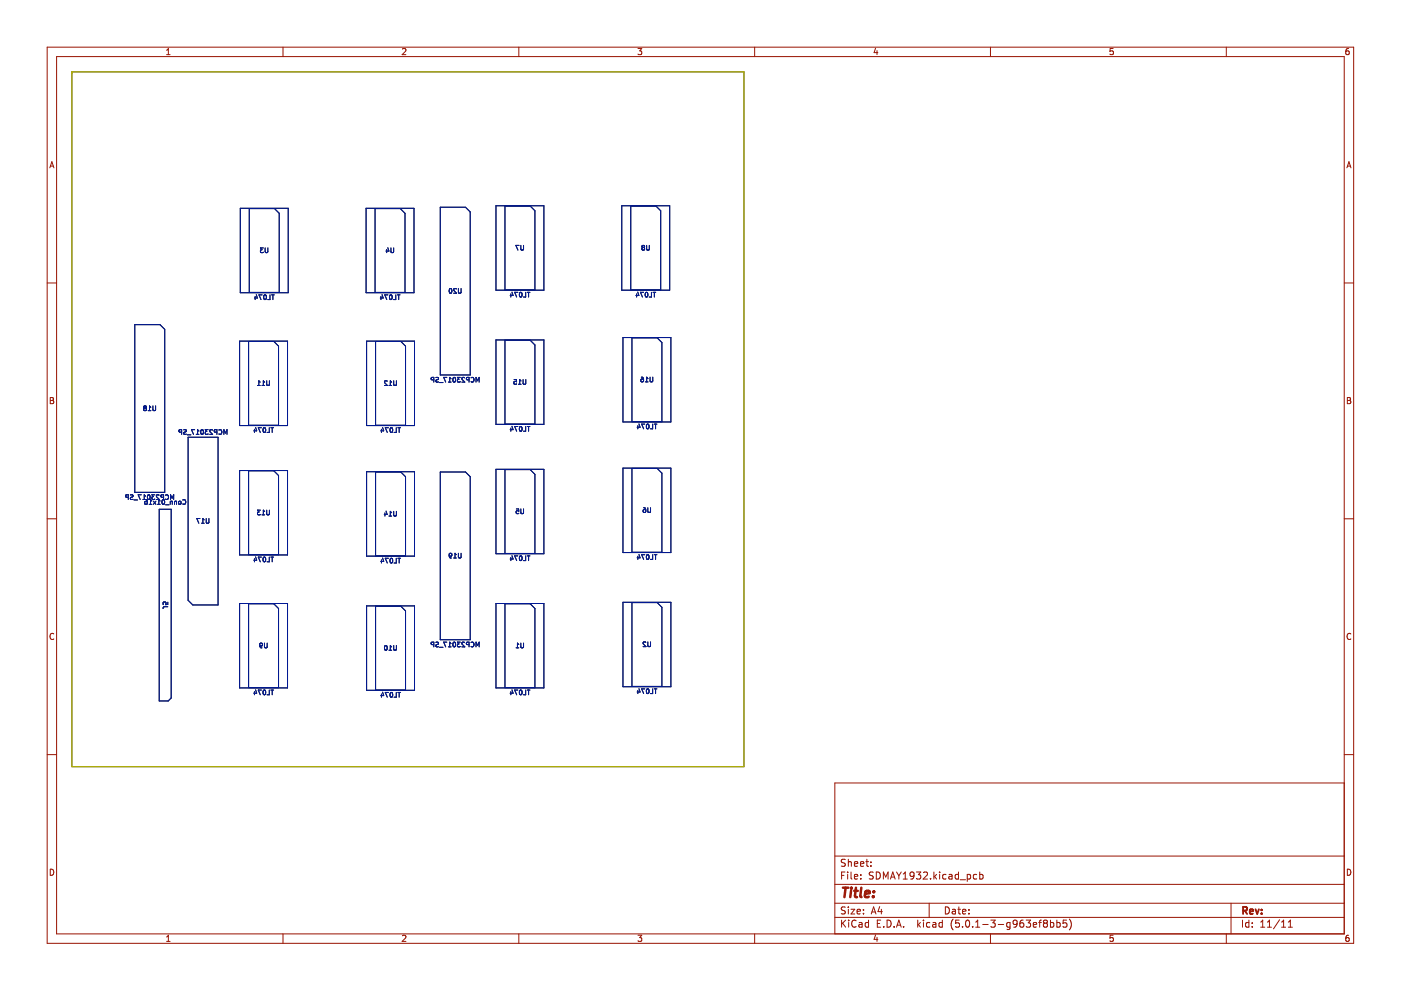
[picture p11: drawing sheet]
<svg xmlns="http://www.w3.org/2000/svg" width="297mm" height="210mm" viewBox="0 0 297 210" stroke-linecap="round" stroke-linejoin="round" font-family="sans-serif">
<g fill="none" stroke="#981200" stroke-width=".21">
<path d="M10 10h277v190h-277zM12 12h273v186h-273zM35.3 11.6h.8M35.3 10.7l.4-.4v1.3M60 10v2M85.3 10.4l.5-.1 .3 .4-.8 .9h.8M110 10v2M135.3 10.3h.8l-.5 .5 .4 .1v.6l-.2 .1-.5-.1M160 10v2M185.6 10.2l-.3 1h.8M185.9 10.7v.9M210 10v2"/>
<path d="M236 10.3h-.6l-.1 .6 .6-.1 .1 .7-.2 .1-.5-.1M260 10v2M285.9 10.3l-.3 .1-.2 .2-.1 .7 .3 .3 .4-.1-.1-.7h-.3l-.3 .2M10.6 35.6l.4-1.3 .4 1.3M10.7 35.2h.6M285.6 35.6l.4-1.3 .4 1.3M285.7 35.2h.6M10 60h2M285 60h2M10.7 84.3h.4l.2 .2-.2 .4 .2 .1 .1 .3-.2 .3h-.5zM10.7 84.9h.4M285.7 84.3h.4l.2 .2-.2 .4 .2 .1 .1 .3-.2 .3h-.5z"/>
<path d="M285.7 84.9h.4M10 110h2M285 110h2M11.4 134.4a.58 .58 0 0 0-.8 .5 .58 .58 0 0 0 .8 .6M286.4 134.4a.58 .58 0 0 0-.8 .5 .58 .58 0 0 0 .8 .6M10 160h2M285 166h-108v32M285 160h2M10.7 184.3a.66 .66 0 0 1 .7 .6 .66 .66 0 0 1-.7 .7zM35.3 198.7l.4-.4v1.3M35.3 199.6h.8M60 198v2"/>
<path d="M85.3 198.4l.5-.1 .3 .4-.8 .9h.8M110 198v2M135.3 198.3h.8l-.5 .5 .4 .1v.6l-.2 .1-.5-.1M160 198v2M177 194.5h108M177 191.5h108M177 187.5h108M177 181.5h108M178.4 195.1v1.5M178.4 185.6h.5M178.6 195.7l.7 .9M179.1 184.9h-.7v1.5"/>
<path d="M179.2 192.4l-.6-.1-.2 .1v.5l.7 .2 .1 .4-.3 .3-.5-.1M179.2 182.3l-.6-.1-.2 .1v.5l.7 .2 .1 .4-.3 .3-.5-.1M179.3 195.1l-.9 .8M179.7 184.9v.1M179.7 185.4v1M179.9 182.2v1.5M179.9 192.3v.1M179.9 192.8v1M179.9 182.8l.2-.1 .3 .1 .1 .9M179.9 195.1v.1M179.9 195.6v1M180.4 192.8h.8l-.8 1h.8"/>
<path d="M180.4 184.9v1.3l.2 .2M181.1 185.9l.8-.2-.1-.2-.4-.1-.3 .2 .1 .7h.6M181.1 183.2l.8-.2-.1-.2-.4-.1-.3 .2 .1 .7h.6M181.5 195.2a.71 .71 0 0 0-1 .5 .71 .71 0 0 0 .7 .9l.3-.2M181.7 193.3l.7-.2v-.2l-.5-.1-.2 .2 .1 .7h.6M182.1 195.7h.6l.1 .9M182.4 183.2l.7-.2v-.2l-.5-.1-.2 .2 .1 .7h.6M182.5 186.2v.2M182.5 185.5v.1M182.8 195.9l-.5 .1-.2 .2 .2 .4 .5-.1M183.1 193.6v.2M183.1 192.9v.1"/>
<path d="M183.6 182.7h.5M183.8 182.2v1.3l.3 .2M184.1 195.7l-.4-.1-.3 .3 .2 .6h.5M184.1 195.1v1.5M184.6 183.5v.2M184.6 182.8v.1M184.7 193.8l.5-1.5 .5 1.5M184.9 193.4h.7M185.1 185l-.5-.1-.2 .1v.5l.6 .2 .1 .4-.2 .3-.6-.1M185.6 198.2l-.3 1h.8M185.8 184.9a.76 .76 0 0 1 .9 .7 .76 .76 0 0 1-.9 .8zM185.9 198.7v.9"/>
<path d="M186 195.8h.5M186.5 192.2l-.4 1.1h1M186.7 195.1h-.7v1.5h.7M186.9 192.8v1M187.3 186.4v-1.5l.5 1.1 .5-1.1v1.5M187.4 196.4v.2M188.1 195.1a.76 .76 0 0 1 .8 .7 .76 .76 0 0 1-.8 .8zM188.8 186.4l.5-1.5 .5 1.5M188.9 186h.7M189.6 196.4v.2M190.1 196.6l.5-1.5 .5 1.5M190.1 184.9l.5 .8"/>
<path d="M190.2 196.2h.7M190.6 185.7v.7M191.1 184.9l-.5 .8M191.5 186.4h.9M191.5 185.3l.4-.4v1.5M191.6 196.4v.2M193.8 185.5l-.3 .3-.4-.1-.2-.2v-.3l.3-.3h.3l.3 .3a1 1 0 0 1-.4 1.2h-.3M194.3 184.9h.9l-.5 .6 .4 .1v.6l-.2 .2-.6-.2M194.6 195.1v1.5M194.7 196l.4 .6M195.1 195.6l-.5 .6M195.8 195.1v.1"/>
<path d="M195.8 195.6v1M195.8 185l.6-.1 .2 .4-.9 1.1h.9M197 191.5v3M197.1 195.7l-.4-.1-.3 .3 .2 .6h.5M197.3 186.2v.2M197.8 195.7h.6v.9M198 184.9v1.5M198.1 185.8l.5 .6M198.4 195.9l-.5 .1-.2 .2 .2 .4 .5-.1M198.6 185.4l-.6 .6M199.2 184.9v.1M199.2 185.4v1"/>
<path d="M199.8 195.7l-.4-.1-.3 .3 .1 .6h.6M199.8 195.1v1.5M200.4 192.3a.76 .76 0 0 1 .9 .7 .76 .76 0 0 1-.9 .8zM200.6 185.5l-.5-.1-.2 .3 .1 .6h.6M201.2 185.5h.6l.1 .9M201.9 185.7l-.5 .1-.3 .2 .3 .4 .5-.1M201.9 192.9h.6l.1 .9M202.1 194.9a1.72 1.72 0 0 0 0 2.3M202.6 193.1l-.5 .1-.2 .2 .2 .4 .5-.1M203.1 192.8h.5M203.2 185.5l-.4-.1-.3 .3 .1 .6h.6M203.2 184.9v1.5"/>
<path d="M203.3 192.3v1.3l.3 .2M203.4 195.1h-.8v.7l.2-.1h.5l.1 .2v.5l-.3 .2-.5-.2M203.6 186.5h1.1M204.1 193.3l.7-.2-.1-.2-.4-.1-.2 .2v.7h.6M204.1 196.4v.2M204.9 195.2l.2-.1a.8 .8 0 0 1 .5 .7 .8 .8 0 0 1-.5 .8l-.4-.6zM205.1 185.5l.4-.1 .3 .3-.2 .6h-.5M205.1 185.4v1.5M205.4 193.6v.2M205.4 192.9v.1M206.2 196.4v.2M206.9 196.6h.8"/>
<path d="M206.9 195.5l.4-.4v1.5M207.1 185.5l-.5-.1-.2 .3 .1 .6h.6M207.7 185.5l.4-.1 .3 .3-.1 .6h-.6M207.7 184.9v1.5M208.4 196h1.1M210 198v2M210.1 195.1h.9l-.5 .6 .4 .1v.6l-.2 .2-.6-.2M211.6 196h1.2M214.1 195.7l-.4-.1-.3 .3 .2 .6h.5M214.1 195.6v1.2l-.2 .3-.4-.1M215.6 195.7l-.2 .3-.5-.1-.1-.2v-.3l.3-.3 .4 .1 .1 .2a1 1 0 0 1-.4 1.2h-.3M216.9 195.1l-.4 .1a1.01 1.01 0 0 0 0 1.4l.5-.2 .1-.5-.3-.2h-.4l-.2 .2"/>
<path d="M217.6 195.1h.9l-.5 .6 .4 .1v.6l-.2 .2-.6-.2M219.1 196.1l.7-.2-.1-.2-.4-.1-.2 .2v.7h.6M220.2 195.6h.6M220.8 195.1l-.4 .2v1.3M221.5 195.7l-.3 .3v.3l.3 .3h.3l.3-.3v-.3l-.3-.3M221.5 195.7l-.3-.3 .3-.3h.3l.3 .3-.3 .3M221.5 195.7h.3M222.7 195.7l.4-.1 .3 .3-.1 .6h-.6M222.7 195.1v1.5M224.1 195.7l.4-.1 .3 .3-.2 .6h-.5M224.1 195.1v1.5M226.1 195.1h-.7v.7l.2-.1h.5l.1 .2-.1 .5-.2 .2-.5-.2"/>
<path d="M226.7 194.9a1.72 1.72 0 0 1 0 2.3M236 198.3h-.6l-.1 .6h.6l.1 .6-.2 .1-.5-.1M260 198v2M261 191.5v6.5M263.4 195.1v1.5M264.8 195.7l-.4-.1-.3 .3 .1 .6h.6M264.8 195.1v1.5M265.5 196.4v.2M265.5 195.7v.1M267.3 196.6h.8M267.3 195.5l.4-.4v1.5M268.7 196.6h.9"/>
<path d="M268.7 195.5l.4-.4v1.5M271.3 195l-1.3 1.9M271.7 196.6h.9M271.7 195.5l.4-.4v1.5M273.1 196.6h.9M273.1 195.5l.5-.4v1.5M285.7 184.3a.66 .66 0 0 1 .7 .6 .66 .66 0 0 1-.7 .7zM285.9 198.3l-.3 .1-.2 .2-.1 .7 .3 .3 .4-.1-.1-.6-.3-.1-.3 .2"/>
</g>
<path d="M263.6 193.1l.7-.1 .1-.2-.1-.4-.7-.1v1.5M263.9 193.1l.5 .7M265 193.3l.7-.2-.1-.2-.4-.1-.2 .2 .1 .7h.5M266.2 192.8l.4 1 .3-1M267.5 193.6v.2M267.5 192.9v.1" fill="none" stroke="#981200" stroke-width=".39"/>
<path d="M178.7 188.2h1.2M179.3 188.2l-.3 2M180.4 188.9l-.1 1.3M180.5 188.2v.2M181.1 188.9h.8M181.5 188.2l-.2 1.7v.2l.4 .1M182.6 188.2l-.2 1.7 .3 .3M183.4 189.5l1-.1-.1-.4-.5-.1-.3 .3-.1 .9h.8M185.2 190l-.1 .2M185.3 189v.2" fill="none" stroke="#981200" stroke-width=".52"/>
<g fill="none" stroke="#000" stroke-width=".21">
<path d="M15.2 15.2h142.5v147.4h-142.5zM50.9 44.2h10.2v17.9h-10.2zM52.9 44.2h5.3l1 1v16.8h-6.3zM55.8 52.6h-.6l.3 .3-.2 .1v.5h.5M56.2 52.6v.8l.2 .2 .4-.2v-.8M77.6 44.2h10.2v17.9h-10.2zM79.5 44.2h5.4l1 1v16.8h-6.4zM82 52.9v.7M82.2 52.5l.3 .7h-.7M82.9 52.6v.8l.2 .2 .4-.2v-.8M93.3 43.9h5.4l1 1v34.6h-6.4zM105.2 43.6h10.1v17.9h-10.1z"/>
<path d="M107.1 43.7h5.3l1 1v16.8h-6.3zM110 52h-.6l.4 1M110.4 52v.8l.2 .2 .4-.2v-.8M131.8 43.6h10.2v17.9h-10.2zM133.7 43.7h5.4l1 1v16.8h-6.4zM136.1 52.1l.2 .4M136.2 52.1h.4l-.1 .4M136.2 52.1h-.1M136.2 52.5l-.1 .1M136.3 52.5h.2M136.3 52.5h-.1M136.5 52.5l.2 .1-.2 .4-.4-.1v-.3"/>
<path d="M137.1 52v.8l.2 .2 .4-.2v-.8M28.6 68.8h5.3l1 1v34.6h-6.3zM50.8 72.3h10.2v17.9h-10.2zM52.7 72.4h5.4l1 1v16.8h-6.4zM54.1 62.8v.7M54.3 62.5l.3 .7h-.6M55.6 62.5h-.7l.4 1M56 63.4v.1M56 62.6l.1-.1a.53 .53 0 0 1 .4 .5 .53 .53 0 0 1-.4 .5l-.2-.4zM57.2 62.5v1h-.4M57.6 62.5h.5M57.9 62.5v1"/>
<path d="M77.7 72.3h10.2v17.9h-10.2zM79.6 72.4h5.4l1 1v16.8h-6.4zM80.8 62.8v.7M81 62.5l.2 .7h-.6M82.2 62.5h-.6l.4 1M82.7 62.6l.1-.1a.49 .49 0 0 1 .4 .5 .49 .49 0 0 1-.5 .5l-.1-.4zM83.9 62.5v1h-.5M84.2 62.5h.6M84.5 62.5v1M95.3 61.3l.2-.1a.49 .49 0 0 1 .3 .5 .49 .49 0 0 1-.4 .4l-.2-.3zM96.8 61.3l-.4-.1-.2 .3 .6 .7h-.6M97.2 61.2v.8l.2 .2 .4-.2v-.8"/>
<path d="M105.2 72.1h10.1v17.9h-10.1zM107.1 72.1h5.3l1 1v16.8h-6.3zM108.3 62.3v.7M108.5 61.9l.3 .7h-.6M109.8 62h-.7l.4 1M110.3 62h.1a.49 .49 0 0 1 .3 .5 .49 .49 0 0 1-.4 .4l-.2-.3zM111.5 62v1h-.5M111.8 62h.6M112.1 62v1M132.1 71.6h10.1v17.9h-10.1zM134 71.6h5.3l1 1v16.8h-6.3zM135 62.3v.7"/>
<path d="M135.2 61.9l.3 .7h-.7M136 80l.4 .2v.6l-.1 .2-.4-.1 .1-.5h.3l.1 .1M136.5 62h-.7l.4 1M136.9 62h.1a.49 .49 0 0 1 .4 .5 .49 .49 0 0 1-.5 .4l-.1-.3zM137.8 80v.8l.2 .2 .4-.2v-.8M138.1 62v1h-.5M138.5 62h.5M138.7 62v1M30.7 86.5l-.2 .2 .2 .4 .3-.2-.2-.4M30.7 86.5l-.2-.2 .2-.2 .3 .2-.2 .2M30.7 86.5h.1M31.4 87.1h.6"/>
<path d="M32 86.4l-.3-.3v1M32.4 86.1v.8l.2 .2 .4-.2v-.8M38.5 91.6h-.5v-.4l.5-.1v1M38.9 91.1h.5M39.4 91.1l.1 .1M39.5 91.2a.42 .42 0 0 1-.5 .5v.4h.5M39.7 92.2h.8M39.9 92.7h6.3v35.6h-5.3l-1-1zM41.3 91.1h-.7l.4 1M41.6 92.1h.6M42.2 91.4l-.3-.3v1M42.7 91.1h.1a.49 .49 0 0 1 .4 .5 .49 .49 0 0 1-.5 .5l-.1-.4z"/>
<path d="M44.1 91.1h-.6l.3 .4-.2 .1v.4h.5M45 91.2l-.3-.1-.2 .3 .6 .7h-.6M46 91.6h-.5v-.4l.5-.1v1M46.4 91.2a.44 .44 0 0 1 .6 .4 .44 .44 0 0 1-.6 .4M47.5 92.1v-1l.3 .7 .3-.7v1M50.8 99.8h10.2v17.9h-10.2zM52.7 99.8h5.4l1 1v16.8h-6.4zM54 91v.7M54.2 90.6l.2 .7h-.6M54.6 81.7h.6M55.2 81l-.3-.3v1M55.4 90.7h-.6l.4 1"/>
<path d="M55.5 81.7h.6M55.9 90.8l.1-.1a.49 .49 0 0 1 .4 .5 .49 .49 0 0 1-.5 .4l-.1-.3zM56.1 81l-.3-.3v1M56.5 80.7v.8l.2 .2 .4-.2v-.8M57.1 90.7v1h-.5M57.4 90.7h.6M57.7 90.7v1M80.9 91v.7M81.1 90.6l.3 .7h-.7M82.1 80.8l-.4-.1-.2 .3 .6 .7h-.6M82.4 90.7h-.7l.4 1M82.5 81.7h.5"/>
<path d="M82.8 90.8l.1-.1a.49 .49 0 0 1 .4 .5 .49 .49 0 0 1-.5 .4l-.1-.3zM83 81l-.2-.3v1M83.5 80.7v.8l.2 .2 .3-.2v-.8M84 90.7v1h-.5M84.4 90.7h.5M84.6 90.7v1M92 80.5h-.5l-.1-.4 .6-.1v1M92.4 80.1h.5a.42 .42 0 0 1-.5 .5l.1 .4h.5M93.2 81.1h.7M94.7 80h-.6l.4 1M95.1 81h.5M95.6 80.3l-.2-.3v1"/>
<path d="M96.1 80.1l.2-.1a.49 .49 0 0 1 .3 .5 .49 .49 0 0 1-.4 .5l-.2-.4zM97.6 80h-.6l.3 .4-.3 .1v.4h.6M98.5 80.1l-.4-.1-.2 .3 .6 .7h-.6M99.4 80.5h-.4l-.1-.4 .5-.1v1M99.9 80.1a.44 .44 0 0 1 .6 .4 .44 .44 0 0 1-.6 .4M100.9 81v-1l.4 .7 .3-.7v1M105.2 99.5h10.1v17.9h-10.1zM107.1 99.6h5.3l1 1v16.7h-6.3zM108.3 90.8v.6M108.5 90.4l.3 .7h-.6M109 80.5h.5v.5l-.5-.1v.5h.5M109.8 90.4h-.7l.4 1"/>
<path d="M109.9 81.5h.6M110.2 90.5l.2-.1a.49 .49 0 0 1 .3 .5 .49 .49 0 0 1-.4 .5l-.2-.4zM110.5 80.8l-.3-.3v1M110.9 80.5v.8l.2 .2 .4-.2v-.8M111.5 90.4v1h-.5M111.8 90.4h.6M112.1 90.4v1M132.1 99.3h10.1v17.9h-10.1zM134 99.3h5.3l1 1v16.8h-6.3zM135.2 90.3v.6M135.5 89.9l.2 .7h-.6M136.7 89.9h-.7l.5 1"/>
<path d="M136.8 81h.6M137.1 90l.2-.1a.49 .49 0 0 1 .3 .5 .49 .49 0 0 1-.4 .5l-.2-.4zM137.4 80.3l-.3-.3v1M137.5 90.8v.1M138.4 89.9v1h-.5M138.7 89.9h.6M139 89.9v1M27.2 105.4h-.5v-.4l.5-.1v1M27.6 105h.6a.42 .42 0 0 1-.5 .5v.4h.5M28.4 106h.8M30 104.9h-.7l.4 1M30.3 105.9h.6"/>
<path d="M30.8 105.9l.4 .3v.5l-.1 .2-.4-.1 .1-.4 .3-.1 .1 .2M30.9 105.2l-.3-.3v1M31.3 105l.2-.1a.49 .49 0 0 1 .3 .5 .49 .49 0 0 1-.4 .5l-.1-.4zM31.6 106.9h.6M32.2 106.2l-.3-.3v1M32.5 106.3l.6 .6M32.8 104.9h-.6l.3 .4-.2 .1v.4h.5M33.1 106.3l-.6 .6M33.4 106.9h.6M33.7 105l-.4-.1-.1 .3 .6 .7h-.6M33.8 108h2.5v40l-.6 .6h-1.9zM34 106.2l-.3-.3v1"/>
<path d="M34.4 106l.2-.1a.49 .49 0 0 1 .3 .5 .49 .49 0 0 1-.4 .5l-.2-.3zM34.7 105.4h-.5v-.4l.5-.1v1M35.1 107h.8M35.1 105a.44 .44 0 0 1 .6 .4 .44 .44 0 0 1-.6 .4M36.2 105.9v-1l.3 .7 .3-.7v1M36.5 106.4l-.4-.1v.6M36.5 106.3v.6M37.4 106.4l-.3-.1-.1 .6M37.4 106.3v.6M38 106.3h.2l.2 .2v.2l-.2 .2-.3-.2zM38.8 106a.44 .44 0 0 1 .6 .4 .44 .44 0 0 1-.6 .4M42.4 109.9h-.7l.5 1"/>
<path d="M42.7 110.9h.6M43.3 110.2l-.3-.3v1M43.7 109.9v.8l.2 .2 .4-.2v-.8M54 118.4v.7M54.2 118.1l.2 .7h-.6M55.2 108.2h-.6l.3 .3-.3 .1v.5h.6M55.4 118.1h-.6l.4 1M55.5 109.2h.6M55.9 118.2l.1-.1a.49 .49 0 0 1 .4 .5 .49 .49 0 0 1-.5 .5l-.1-.4zM56.1 108.5l-.3-.3v1M56.5 108.2v.8l.2 .2 .4-.2v-.8M57.1 118.1v1h-.5"/>
<path d="M57.4 118.1h.6M57.7 118.1v1M77.7 100h10.2v17.9h-10.2zM79.6 100.1h5.4l1 1v16.8h-6.4zM80.9 118.7v.7M81.1 118.3l.3 .7h-.7M81.6 108.8v.6M81.9 108.4l.2 .7h-.6M82.4 118.4h-.7l.4 1M82.5 109.4h.5M82.8 118.5l.1-.1a.49 .49 0 0 1 .4 .5 .49 .49 0 0 1-.5 .4l-.1-.3zM83 108.7l-.2-.3v1"/>
<path d="M83.5 108.4v.8l.2 .2 .3-.2v-.8M84 118.4v1h-.5M84.4 118.4h.5M84.6 118.4v1M93.3 100.1h5.4l1 1v34.5h-6.4zM95.2 117.7l.2 .2h.3l.1-.5-.4-.1-.2 .2 .1 .6 .4 .2M96.2 118.3h.6M96.8 117.6l-.3-.3v1M97.2 117.3v.8l.2 .2 .4-.2v-.8M108.3 118.2v.7M108.5 117.8l.3 .7h-.6M109.5 107.9h.5v.5l-.5-.1v.5h.5"/>
<path d="M109.8 117.9h-.7l.4 1M110.2 118l.2-.1a.49 .49 0 0 1 .3 .5 .49 .49 0 0 1-.4 .4l-.2-.3zM110.4 107.9v.8l.2 .2 .4-.2v-.8M111.5 117.9v1h-.5M111.8 117.9h.6M112.1 117.9v1M135.2 117.9v.7M135.5 117.6l.2 .7h-.6M136.4 107.7l.5 .2v.6l-.2 .2-.3-.1v-.5l.3-.1 .2 .2M136.7 117.6h-.7l.5 1M137.1 117.7l.2-.1a.49 .49 0 0 1 .3 .5 .49 .49 0 0 1-.4 .5l-.2-.4zM137.4 107.7v.8l.1 .2 .4-.2v-.8"/>
<path d="M138.4 117.6v1h-.5M138.7 117.6h.6M139 117.6v1M35.6 127.7v.5h-.5v-.5h-.4v.5M35.6 128.6l-.9 .1-.1 .3M50.8 128h10.2v17.9h-10.2zM52.7 128h5.4l1 1v16.8h-6.4zM55.1 136.8l.2 .2 .2-.1 .1-.4-.3-.1-.2 .1v.6l.4 .3M56.1 136.4v.8l.2 .2 .3-.2v-.8M77.7 128.5h10.2v17.9h-10.2zM79.6 128.5h5.4l1 1v16.8h-6.4zM81.6 137l.2-.1a.49 .49 0 0 1 .3 .5 .49 .49 0 0 1-.4 .4l-.2-.3z"/>
<path d="M82.5 137.9h.5M83 137.2l-.2-.3v1M83.5 136.9v.8l.2 .2 .3-.2v-.8M92 136.7l-.5-.1-.1-.4 .6-.1v1M92.4 136.2h.5a.42 .42 0 0 1-.5 .6l.1 .3h.5M93.2 137.2h.7M94.7 136.1h-.6l.4 1M95.1 137.1h.5M95.6 136.4l-.2-.3v1M96.1 136.2l.2-.1a.49 .49 0 0 1 .3 .6 .49 .49 0 0 1-.4 .4l-.2-.3zM97.6 136.1h-.6l.3 .4-.3 .1v.5h.6M98.5 136.2l-.4-.1-.2 .3 .6 .7h-.6"/>
<path d="M99.4 136.7l-.4-.1-.1-.4 .5-.1v1M99.9 136.2a.44 .44 0 0 1 .6 .4 .44 .44 0 0 1-.6 .5M100.9 137.1v-1l.4 .8 .3-.8v1M105.2 128h10.1v17.9h-10.1zM107.1 128h5.3l1 1v16.8h-6.3zM109.4 137.4h.6M110 136.6l-.3-.2v1M110.4 136.4v.8l.2 .2 .4-.2v-.8M132.1 127.7h10.1v17.9h-10.1zM134 127.8h5.3l1 1v16.7h-6.3zM136.9 136.2l-.4-.1-.1 .3 .6 .7h-.6M137.4 136.1v.8l.1 .2 .4-.2v-.8"/>
<path d="M54 146.6v.7M54.2 146.3l.2 .7h-.6M55.4 146.3h-.6l.4 1M55.9 146.4l.1-.1a.49 .49 0 0 1 .4 .5 .49 .49 0 0 1-.5 .5l-.1-.4zM57.1 146.3v1h-.5M57.4 146.3h.6M57.7 146.3v1M80.9 147.1v.7M81.1 146.8l.3 .7h-.7M82.4 146.8h-.7l.4 1M82.8 146.9l.1-.1a.49 .49 0 0 1 .4 .5 .49 .49 0 0 1-.5 .5l-.1-.4zM84 146.8v1h-.5"/>
<path d="M84.4 146.8h.5M84.6 146.8v1M108.3 146.6v.7M108.5 146.3l.3 .7h-.6M109.8 146.3h-.7l.4 1M110.2 146.4l.2-.1a.49 .49 0 0 1 .3 .5 .49 .49 0 0 1-.4 .5l-.2-.4zM111.5 146.3v1h-.5M111.8 146.3h.6M112.1 146.3v1M135.2 146.4v.7M135.5 146l.2 .7h-.6M136.7 146.1h-.7l.5 1"/>
<path d="M137.1 146.1h.2a.49 .49 0 0 1 .3 .5 .49 .49 0 0 1-.4 .4l-.2-.3zM137.5 147h.1M138.4 146.1v1h-.5M138.7 146.1h.6M139 146.1v1"/>
</g>
<path d="M15.2 15.2h142.5v147.4h-142.5z" fill="none" stroke="#cdca00" stroke-width=".21"/>
<g fill="none" stroke="#011996" stroke-width=".21">
<path d="M50.9 44.2h10.2v17.9h-10.2zM52.9 44.2h5.3l1 1v16.8h-6.3zM55.8 52.6h-.6l.3 .3-.2 .1v.5h.5M56.2 52.6v.8l.2 .2 .4-.2v-.8M77.6 44.2h10.2v17.9h-10.2zM79.5 44.2h5.4l1 1v16.8h-6.4zM82 52.9v.7M82.2 52.5l.3 .7h-.7M82.9 52.6v.8l.2 .2 .4-.2v-.8M93.3 43.9h5.4l1 1v34.6h-6.4zM105.2 43.6h10.1v17.9h-10.1zM107.1 43.7h5.3l1 1v16.8h-6.3z"/>
<path d="M110 52h-.6l.4 1M110.4 52v.8l.2 .2 .4-.2v-.8M131.8 43.6h10.2v17.9h-10.2zM133.7 43.7h5.4l1 1v16.8h-6.4zM136.1 52.1l.2 .4M136.2 52.1h.4l-.1 .4M136.2 52.1h-.1M136.2 52.5l-.1 .1M136.3 52.5h.2M136.3 52.5h-.1M136.5 52.5l.2 .1-.2 .4-.4-.1v-.3M137.1 52v.8l.2 .2 .4-.2v-.8"/>
<path d="M28.6 68.8h5.3l1 1v34.6h-6.3zM50.8 72.3h10.2v17.9h-10.2zM52.7 72.4h5.4l1 1v16.8h-6.4zM54.1 62.8v.7M54.3 62.5l.3 .7h-.6M55.6 62.5h-.7l.4 1M56 63.4v.1M56 62.6l.1-.1a.53 .53 0 0 1 .4 .5 .53 .53 0 0 1-.4 .5l-.2-.4zM57.2 62.5v1h-.4M57.6 62.5h.5M57.9 62.5v1M77.7 72.3h10.2v17.9h-10.2z"/>
<path d="M79.6 72.4h5.4l1 1v16.8h-6.4zM80.8 62.8v.7M81 62.5l.2 .7h-.6M82.2 62.5h-.6l.4 1M82.7 62.6l.1-.1a.49 .49 0 0 1 .4 .5 .49 .49 0 0 1-.5 .5l-.1-.4zM83.9 62.5v1h-.5M84.2 62.5h.6M84.5 62.5v1M95.3 61.3l.2-.1a.49 .49 0 0 1 .3 .5 .49 .49 0 0 1-.4 .4l-.2-.3zM96.8 61.3l-.4-.1-.2 .3 .6 .7h-.6M97.2 61.2v.8l.2 .2 .4-.2v-.8M105.2 72.1h10.1v17.9h-10.1z"/>
<path d="M107.1 72.1h5.3l1 1v16.8h-6.3zM108.3 62.3v.7M108.5 61.9l.3 .7h-.6M109.8 62h-.7l.4 1M110.3 62h.1a.49 .49 0 0 1 .3 .5 .49 .49 0 0 1-.4 .4l-.2-.3zM111.5 62v1h-.5M111.8 62h.6M112.1 62v1M132.1 71.6h10.1v17.9h-10.1zM134 71.6h5.3l1 1v16.8h-6.3zM135 62.3v.7M135.2 61.9l.3 .7h-.7"/>
<path d="M136 80l.4 .2v.6l-.1 .2-.4-.1 .1-.5h.3l.1 .1M136.5 62h-.7l.4 1M136.9 62h.1a.49 .49 0 0 1 .4 .5 .49 .49 0 0 1-.5 .4l-.1-.3zM137.8 80v.8l.2 .2 .4-.2v-.8M138.1 62v1h-.5M138.5 62h.5M138.7 62v1M30.7 86.5l-.2 .2 .2 .4 .3-.2-.2-.4M30.7 86.5l-.2-.2 .2-.2 .3 .2-.2 .2M30.7 86.5h.1M31.4 87.1h.6M32 86.4l-.3-.3v1"/>
<path d="M32.4 86.1v.8l.2 .2 .4-.2v-.8M38.5 91.6h-.5v-.4l.5-.1v1M38.9 91.1h.5M39.4 91.1l.1 .1M39.5 91.2a.42 .42 0 0 1-.5 .5v.4h.5M39.7 92.2h.8M39.9 92.7h6.3v35.6h-5.3l-1-1zM41.3 91.1h-.7l.4 1M41.6 92.1h.6M42.2 91.4l-.3-.3v1M42.7 91.1h.1a.49 .49 0 0 1 .4 .5 .49 .49 0 0 1-.5 .5l-.1-.4zM44.1 91.1h-.6l.3 .4-.2 .1v.4h.5"/>
<path d="M45 91.2l-.3-.1-.2 .3 .6 .7h-.6M46 91.6h-.5v-.4l.5-.1v1M46.4 91.2a.44 .44 0 0 1 .6 .4 .44 .44 0 0 1-.6 .4M47.5 92.1v-1l.3 .7 .3-.7v1M50.8 99.8h10.2v17.9h-10.2zM52.7 99.8h5.4l1 1v16.8h-6.4zM54 91v.7M54.2 90.6l.2 .7h-.6M54.6 81.7h.6M55.2 81l-.3-.3v1M55.4 90.7h-.6l.4 1M55.5 81.7h.6"/>
<path d="M55.9 90.8l.1-.1a.49 .49 0 0 1 .4 .5 .49 .49 0 0 1-.5 .4l-.1-.3zM56.1 81l-.3-.3v1M56.5 80.7v.8l.2 .2 .4-.2v-.8M57.1 90.7v1h-.5M57.4 90.7h.6M57.7 90.7v1M80.9 91v.7M81.1 90.6l.3 .7h-.7M82.1 80.8l-.4-.1-.2 .3 .6 .7h-.6M82.4 90.7h-.7l.4 1M82.5 81.7h.5M82.8 90.8l.1-.1a.49 .49 0 0 1 .4 .5 .49 .49 0 0 1-.5 .4l-.1-.3z"/>
<path d="M83 81l-.2-.3v1M83.5 80.7v.8l.2 .2 .3-.2v-.8M84 90.7v1h-.5M84.4 90.7h.5M84.6 90.7v1M92 80.5h-.5l-.1-.4 .6-.1v1M92.4 80.1h.5a.42 .42 0 0 1-.5 .5l.1 .4h.5M93.2 81.1h.7M94.7 80h-.6l.4 1M95.1 81h.5M95.6 80.3l-.2-.3v1M96.1 80.1l.2-.1a.49 .49 0 0 1 .3 .5 .49 .49 0 0 1-.4 .5l-.2-.4z"/>
<path d="M97.6 80h-.6l.3 .4-.3 .1v.4h.6M98.5 80.1l-.4-.1-.2 .3 .6 .7h-.6M99.4 80.5h-.4l-.1-.4 .5-.1v1M99.9 80.1a.44 .44 0 0 1 .6 .4 .44 .44 0 0 1-.6 .4M100.9 81v-1l.4 .7 .3-.7v1M105.2 99.5h10.1v17.9h-10.1zM107.1 99.6h5.3l1 1v16.7h-6.3zM108.3 90.8v.6M108.5 90.4l.3 .7h-.6M109 80.5h.5v.5l-.5-.1v.5h.5M109.8 90.4h-.7l.4 1M109.9 81.5h.6"/>
<path d="M110.2 90.5l.2-.1a.49 .49 0 0 1 .3 .5 .49 .49 0 0 1-.4 .5l-.2-.4zM110.5 80.8l-.3-.3v1M110.9 80.5v.8l.2 .2 .4-.2v-.8M111.5 90.4v1h-.5M111.8 90.4h.6M112.1 90.4v1M132.1 99.3h10.1v17.9h-10.1zM134 99.3h5.3l1 1v16.8h-6.3zM135.2 90.3v.6M135.5 89.9l.2 .7h-.6M136.7 89.9h-.7l.5 1M136.8 81h.6"/>
<path d="M137.1 90l.2-.1a.49 .49 0 0 1 .3 .5 .49 .49 0 0 1-.4 .5l-.2-.4zM137.4 80.3l-.3-.3v1M137.5 90.8v.1M138.4 89.9v1h-.5M138.7 89.9h.6M139 89.9v1M27.2 105.4h-.5v-.4l.5-.1v1M27.6 105h.6a.42 .42 0 0 1-.5 .5v.4h.5M28.4 106h.8M30 104.9h-.7l.4 1M30.3 105.9h.6M30.8 105.9l.4 .3v.5l-.1 .2-.4-.1 .1-.4 .3-.1 .1 .2"/>
<path d="M30.9 105.2l-.3-.3v1M31.3 105l.2-.1a.49 .49 0 0 1 .3 .5 .49 .49 0 0 1-.4 .5l-.1-.4zM31.6 106.9h.6M32.2 106.2l-.3-.3v1M32.5 106.3l.6 .6M32.8 104.9h-.6l.3 .4-.2 .1v.4h.5M33.1 106.3l-.6 .6M33.4 106.9h.6M33.7 105l-.4-.1-.1 .3 .6 .7h-.6M33.8 108h2.5v40l-.6 .6h-1.9zM34 106.2l-.3-.3v1M34.4 106l.2-.1a.49 .49 0 0 1 .3 .5 .49 .49 0 0 1-.4 .5l-.2-.3z"/>
<path d="M34.7 105.4h-.5v-.4l.5-.1v1M35.1 107h.8M35.1 105a.44 .44 0 0 1 .6 .4 .44 .44 0 0 1-.6 .4M36.2 105.9v-1l.3 .7 .3-.7v1M36.5 106.4l-.4-.1v.6M36.5 106.3v.6M37.4 106.4l-.3-.1-.1 .6M37.4 106.3v.6M38 106.3h.2l.2 .2v.2l-.2 .2-.3-.2zM38.8 106a.44 .44 0 0 1 .6 .4 .44 .44 0 0 1-.6 .4M42.4 109.9h-.7l.5 1M42.7 110.9h.6"/>
<path d="M43.3 110.2l-.3-.3v1M43.7 109.9v.8l.2 .2 .4-.2v-.8M54 118.4v.7M54.2 118.1l.2 .7h-.6M55.2 108.2h-.6l.3 .3-.3 .1v.5h.6M55.4 118.1h-.6l.4 1M55.5 109.2h.6M55.9 118.2l.1-.1a.49 .49 0 0 1 .4 .5 .49 .49 0 0 1-.5 .5l-.1-.4zM56.1 108.5l-.3-.3v1M56.5 108.2v.8l.2 .2 .4-.2v-.8M57.1 118.1v1h-.5M57.4 118.1h.6"/>
<path d="M57.7 118.1v1M77.7 100h10.2v17.9h-10.2zM79.6 100.1h5.4l1 1v16.8h-6.4zM80.9 118.7v.7M81.1 118.3l.3 .7h-.7M81.6 108.8v.6M81.9 108.4l.2 .7h-.6M82.4 118.4h-.7l.4 1M82.5 109.4h.5M82.8 118.5l.1-.1a.49 .49 0 0 1 .4 .5 .49 .49 0 0 1-.5 .4l-.1-.3zM83 108.7l-.2-.3v1M83.5 108.4v.8l.2 .2 .3-.2v-.8"/>
<path d="M84 118.4v1h-.5M84.4 118.4h.5M84.6 118.4v1M93.3 100.1h5.4l1 1v34.5h-6.4zM95.2 117.7l.2 .2h.3l.1-.5-.4-.1-.2 .2 .1 .6 .4 .2M96.2 118.3h.6M96.8 117.6l-.3-.3v1M97.2 117.3v.8l.2 .2 .4-.2v-.8M108.3 118.2v.7M108.5 117.8l.3 .7h-.6M109.5 107.9h.5v.5l-.5-.1v.5h.5M109.8 117.9h-.7l.4 1"/>
<path d="M110.2 118l.2-.1a.49 .49 0 0 1 .3 .5 .49 .49 0 0 1-.4 .4l-.2-.3zM110.4 107.9v.8l.2 .2 .4-.2v-.8M111.5 117.9v1h-.5M111.8 117.9h.6M112.1 117.9v1M135.2 117.9v.7M135.5 117.6l.2 .7h-.6M136.4 107.7l.5 .2v.6l-.2 .2-.3-.1v-.5l.3-.1 .2 .2M136.7 117.6h-.7l.5 1M137.1 117.7l.2-.1a.49 .49 0 0 1 .3 .5 .49 .49 0 0 1-.4 .5l-.2-.4zM137.4 107.7v.8l.1 .2 .4-.2v-.8M138.4 117.6v1h-.5"/>
<path d="M138.7 117.6h.6M139 117.6v1M35.6 127.7v.5h-.5v-.5h-.4v.5M35.6 128.6l-.9 .1-.1 .3M50.8 128h10.2v17.9h-10.2zM52.7 128h5.4l1 1v16.8h-6.4zM55.1 136.8l.2 .2 .2-.1 .1-.4-.3-.1-.2 .1v.6l.4 .3M56.1 136.4v.8l.2 .2 .3-.2v-.8M77.7 128.5h10.2v17.9h-10.2zM79.6 128.5h5.4l1 1v16.8h-6.4zM81.6 137l.2-.1a.49 .49 0 0 1 .3 .5 .49 .49 0 0 1-.4 .4l-.2-.3zM82.5 137.9h.5"/>
<path d="M83 137.2l-.2-.3v1M83.5 136.9v.8l.2 .2 .3-.2v-.8M92 136.7l-.5-.1-.1-.4 .6-.1v1M92.4 136.2h.5a.42 .42 0 0 1-.5 .6l.1 .3h.5M93.2 137.2h.7M94.7 136.1h-.6l.4 1M95.1 137.1h.5M95.6 136.4l-.2-.3v1M96.1 136.2l.2-.1a.49 .49 0 0 1 .3 .6 .49 .49 0 0 1-.4 .4l-.2-.3zM97.6 136.1h-.6l.3 .4-.3 .1v.5h.6M98.5 136.2l-.4-.1-.2 .3 .6 .7h-.6M99.4 136.7l-.4-.1-.1-.4 .5-.1v1"/>
<path d="M99.9 136.2a.44 .44 0 0 1 .6 .4 .44 .44 0 0 1-.6 .5M100.9 137.1v-1l.4 .8 .3-.8v1M105.2 128h10.1v17.9h-10.1zM107.1 128h5.3l1 1v16.8h-6.3zM109.4 137.4h.6M110 136.6l-.3-.2v1M110.4 136.4v.8l.2 .2 .4-.2v-.8M132.1 127.7h10.1v17.9h-10.1zM134 127.8h5.3l1 1v16.7h-6.3zM136.9 136.2l-.4-.1-.1 .3 .6 .7h-.6M137.4 136.1v.8l.1 .2 .4-.2v-.8M54 146.6v.7"/>
<path d="M54.2 146.3l.2 .7h-.6M55.4 146.3h-.6l.4 1M55.9 146.4l.1-.1a.49 .49 0 0 1 .4 .5 .49 .49 0 0 1-.5 .5l-.1-.4zM57.1 146.3v1h-.5M57.4 146.3h.6M57.7 146.3v1M80.9 147.1v.7M81.1 146.8l.3 .7h-.7M82.4 146.8h-.7l.4 1M82.8 146.9l.1-.1a.49 .49 0 0 1 .4 .5 .49 .49 0 0 1-.5 .5l-.1-.4zM84 146.8v1h-.5M84.4 146.8h.5"/>
<path d="M84.6 146.8v1M108.3 146.6v.7M108.5 146.3l.3 .7h-.6M109.8 146.3h-.7l.4 1M110.2 146.4l.2-.1a.49 .49 0 0 1 .3 .5 .49 .49 0 0 1-.4 .5l-.2-.4zM111.5 146.3v1h-.5M111.8 146.3h.6M112.1 146.3v1M135.2 146.4v.7M135.5 146l.2 .7h-.6M136.7 146.1h-.7l.5 1M137.1 146.1h.2a.49 .49 0 0 1 .3 .5 .49 .49 0 0 1-.4 .4l-.2-.3z"/>
<path d="M137.5 147h.1M138.4 146.1v1h-.5M138.7 146.1h.6M139 146.1v1"/>
</g>
</svg>
